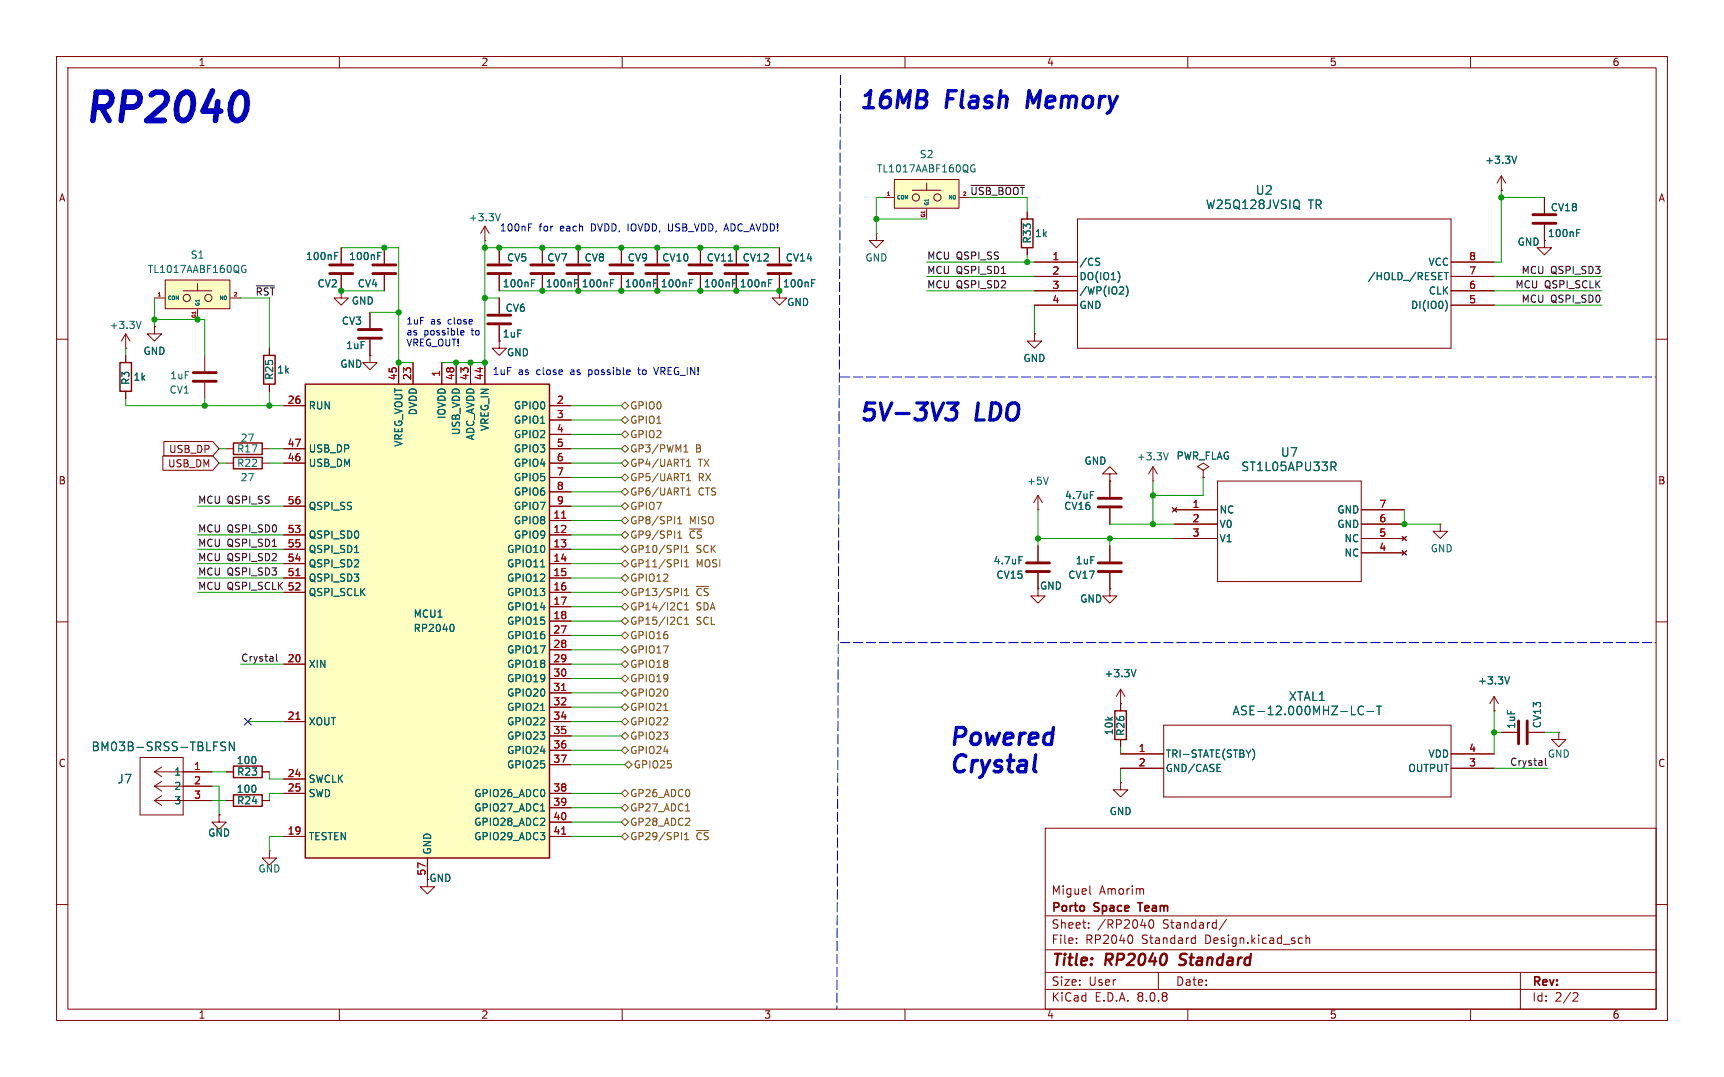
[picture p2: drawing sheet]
<svg xmlns="http://www.w3.org/2000/svg" width="305mm" height="190mm" viewBox="0 0 305 190" stroke-linecap="round" stroke-linejoin="round" font-family="sans-serif">
<defs><g id="words">
<text font-size="7" fill="#0000c2" x="14.6" y="22">RP2040</text>
<g font-size="4.2" fill="#0000c2">
<text x="151.8" y="19.4">16MB</text>
<text x="167.4" y="19.4">Flash</text>
<text x="182.9" y="19.4">Memory</text>
<text x="151.8" y="74.7">5V-3V3</text>
<text x="172.7" y="74.7">LDO</text>
<text x="167.6" y="132.1">Powered</text>
<text x="167.6" y="136.9">Crystal</text>
</g>
<g font-size="2.8" fill="#840000">
<text x="185.8" y="171.4">Title:</text>
<text x="195.5" y="171.4">RP2040</text>
<text x="209.4" y="171.4">Standard</text>
</g>
<g font-size="2.1" fill="#006464">
<text x="221.9" y="34.6">U2</text>
<text x="213.1" y="37.2">W25Q128JVSIQ</text>
<text x="231.3" y="37.2">TR</text>
<text x="219.4" y="83.5">ST1L05APU33R</text>
<text x="226.4" y="81">U7</text>
<text x="227.8" y="124.2">XTAL1</text>
<text x="217.8" y="126.7">ASE-12.000MHZ-LC-T</text>
<text x="16.1" y="133.1">BM03B-SRSS-TBLFSN</text>
<text x="20.7" y="138.8">J7</text>
</g>
<g font-size="2.1" fill="#840000">
<text x="185.8" y="161.7">Porto</text>
<text x="185.8" y="158.5">Miguel</text>
<text x="193.5" y="161.7">Space</text>
<text x="194.3" y="158.5">Amorim</text>
<text x="202" y="161.7">Team</text>
<text x="185.8" y="167.2">File:</text>
<text x="185.8" y="164.5">Sheet:</text>
<text x="191.9" y="167.2">RP2040</text>
<text x="194" y="164.5">/RP2040</text>
<text x="201.9" y="167.2">Standard</text>
<text x="205.6" y="164.5">Standard/</text>
<text x="213.2" y="167.2">Design.kicad_sch</text>
<text x="185.8" y="177.4">KiCad</text>
<text x="185.8" y="174.6">Size:</text>
<text x="192.5" y="174.6">User</text>
<text x="193.5" y="177.4">E.D.A.</text>
<text x="201.1" y="177.4">8.0.8</text>
<text x="207.8" y="174.6">Date:</text>
<text x="270.8" y="174.8">Rev:</text>
<text x="270.8" y="177.4">Id:</text>
<text x="274.9" y="177.4">2/2</text>
</g>
<g font-size="1.8" fill="#840000">
<text x="35" y="11.9">1</text>
<text x="85" y="11.9">2</text>
<text x="135" y="11.9">3</text>
<text x="185" y="11.9">4</text>
<text x="235" y="11.9">5</text>
<text x="285" y="11.9">6</text>
<text x="10.3" y="35.9">A</text>
<text x="293.1" y="35.9">A</text>
<text x="29.6" y="82.9">USB_DM</text>
<text x="29.8" y="80.3">USB_DP</text>
<text x="10.3" y="85.9">B</text>
<text x="293.1" y="85.9">B</text>
<text x="183.8" y="104.5">GND</text>
<text x="10.3" y="135.9">C</text>
<text x="293.1" y="135.9">C</text>
<text x="75.8" y="156.2">GND</text>
<text x="35" y="180.4">1</text>
<text x="85" y="180.4">2</text>
<text x="135" y="180.4">3</text>
<text x="185" y="180.4">4</text>
<text x="235" y="180.4">5</text>
<text x="285" y="180.4">6</text>
</g>
<g font-size="1.8" fill="#006464">
<text x="162.5" y="28.2">S2</text>
<text x="262.5" y="29.2">+3.3V</text>
<text x="154.9" y="30.7">TL1017AABF160QG</text>
<text x="82.8" y="39.3">+3.3V</text>
<text x="274.1" y="37.6">CV18</text>
<text x="33.6" y="45.9">S1</text>
<text x="54" y="46.2">100nF</text>
<text x="61.6" y="46.2">100nF</text>
<text x="89.5" y="46.5">CV5</text>
<text x="96.7" y="46.5">CV7</text>
<text x="103.3" y="46.5">CV8</text>
<text x="110.9" y="46.5">CV9</text>
<text x="117" y="46.5">CV10</text>
<text x="124.9" y="46.5">CV11</text>
<text x="131.2" y="46.5">CV12</text>
<text x="138.8" y="46.5">CV14</text>
<text x="152.9" y="46.5">GND</text>
<text x="182.5" y="43.2" transform="rotate(-90 182.5 43.2)">R33</text>
<text x="182.9" y="42.1">1k</text>
<text x="190.8" y="47.2">/CS</text>
<text x="252.5" y="47.2">VCC</text>
<text x="268.2" y="43.7">GND</text>
<text x="273.6" y="42.1">100nF</text>
<text x="26" y="48.5">TL1017AABF160QG</text>
<text x="56" y="51">CV2</text>
<text x="63.1" y="51">CV4</text>
<text x="88.8" y="51">100nF</text>
<text x="96.4" y="51">100nF</text>
<text x="102.8" y="51">100nF</text>
<text x="110.4" y="51">100nF</text>
<text x="116.7" y="51">100nF</text>
<text x="124.3" y="51">100nF</text>
<text x="130.7" y="51">100nF</text>
<text x="138.3" y="51">100nF</text>
<text x="190.8" y="49.8">DO(IO1)</text>
<text x="190.8" y="52.3">/WP(IO2)</text>
<text x="241.7" y="49.8">/HOLD_/RESET</text>
<text x="252.5" y="52.3">CLK</text>
<text x="19.3" y="58.4">+3.3V</text>
<text x="60.3" y="57.6">CV3</text>
<text x="62.1" y="54.1">GND</text>
<text x="88.8" y="59.9">1uF</text>
<text x="89.3" y="55.3">CV6</text>
<text x="139.1" y="54.3">GND</text>
<text x="190.8" y="54.8">GND</text>
<text x="249.4" y="54.8">DI(IO0)</text>
<text x="25.3" y="63">GND</text>
<text x="60.1" y="65.3">GND</text>
<text x="61.1" y="62">1uF</text>
<text x="89.5" y="63.2">GND</text>
<text x="180.8" y="64.2">GND</text>
<text x="23.1" y="68.2" transform="rotate(-90 23.1 68.2)">R3</text>
<text x="23.5" y="67.5">1k</text>
<text x="29.9" y="69.8">CV1</text>
<text x="30" y="67.3">1uF</text>
<text x="48.5" y="67.3" transform="rotate(-90 48.5 67.3)">R25</text>
<text x="48.9" y="66.3">1k</text>
<text x="54.5" y="72.6">RUN</text>
<text x="73.9" y="73.6" transform="rotate(-90 73.9 73.6)">DVDD</text>
<text x="79" y="74.2" transform="rotate(-90 79 74.2)">IOVDD</text>
<text x="81.5" y="77.1" transform="rotate(-90 81.5 77.1)">USB_VDD</text>
<text x="84" y="78" transform="rotate(-90 84 78)">ADC_AVDD</text>
<text x="86.6" y="76.3" transform="rotate(-90 86.6 76.3)">VREG_IN</text>
<text x="90.8" y="72.6">GPIO0</text>
<text x="90.8" y="75.2">GPIO1</text>
<text x="90.8" y="77.7">GPIO2</text>
<text x="41.8" y="80.2">R17</text>
<text x="41.8" y="82.8">R22</text>
<text x="42.5" y="78.3">27</text>
<text x="54.5" y="82.8">USB_DM</text>
<text x="54.5" y="80.2">USB_DP</text>
<text x="71.3" y="79.1" transform="rotate(-90 71.3 79.1)">VREG_VOUT</text>
<text x="90.8" y="80.2">GPIO3</text>
<text x="90.8" y="82.8">GPIO4</text>
<text x="191.6" y="82.4">GND</text>
<text x="200.9" y="81.6">+3.3V</text>
<text x="207.9" y="81.5">PWR_FLAG</text>
<text x="42.5" y="85.3">27</text>
<text x="90.8" y="85.3">GPIO5</text>
<text x="90.8" y="87.9">GPIO6</text>
<text x="181.5" y="86">+5V</text>
<text x="188.2" y="88.5">4.7uF</text>
<text x="54.5" y="95.5">QSPI_SD0</text>
<text x="54.5" y="90.4">QSPI_SS</text>
<text x="90.8" y="92.9">GPIO8</text>
<text x="90.8" y="95.5">GPIO9</text>
<text x="90.8" y="90.4">GPIO7</text>
<text x="188" y="90.4">CV16</text>
<text x="215.5" y="91">NC</text>
<text x="215.5" y="93.6">V0</text>
<text x="236.3" y="93.6">GND</text>
<text x="236.3" y="91">GND</text>
<text x="54.5" y="100.6">QSPI_SD2</text>
<text x="54.5" y="98">QSPI_SD1</text>
<text x="89.5" y="98">GPIO10</text>
<text x="89.5" y="100.6">GPIO11</text>
<text x="175.6" y="100">4.7uF</text>
<text x="190.1" y="100">1uF</text>
<text x="215.5" y="96.1">V1</text>
<text x="237.6" y="98.7">NC</text>
<text x="237.6" y="96.1">NC</text>
<text x="252.9" y="97.9">GND</text>
<text x="54.5" y="103.1">QSPI_SD3</text>
<text x="54.5" y="105.6">QSPI_SCLK</text>
<text x="89.5" y="103.1">GPIO12</text>
<text x="89.5" y="105.6">GPIO13</text>
<text x="176.1" y="102.6">CV15</text>
<text x="188.8" y="102.6">CV17</text>
<text x="190.9" y="106.8">GND</text>
<text x="73" y="109.4">MCU1</text>
<text x="73" y="112">RP2040</text>
<text x="89.5" y="108.2">GPIO14</text>
<text x="89.5" y="110.7">GPIO15</text>
<text x="89.5" y="113.3">GPIO16</text>
<text x="54.5" y="118.3">XIN</text>
<text x="89.5" y="115.8">GPIO17</text>
<text x="89.5" y="118.3">GPIO18</text>
<text x="195.2" y="120">+3.3V</text>
<text x="89.5" y="120.9">GPIO19</text>
<text x="89.5" y="123.4">GPIO20</text>
<text x="89.5" y="126">GPIO21</text>
<text x="261.2" y="121.3">+3.3V</text>
<text x="54.5" y="128.5">XOUT</text>
<text x="89.5" y="128.5">GPIO22</text>
<text x="89.5" y="131">GPIO23</text>
<text x="197" y="130.2" transform="rotate(-90 197 130.2)">10k</text>
<text x="199" y="130.3" transform="rotate(-90 199 130.3)">R26</text>
<text x="268.1" y="129" transform="rotate(-90 268.1 129)">1uF</text>
<text x="272.6" y="128.9" transform="rotate(-90 272.6 128.9)">CV13</text>
<text x="30.7" y="137.4">1</text>
<text x="41.8" y="135.4">100</text>
<text x="41.8" y="137.4">R23</text>
<text x="89.5" y="133.6">GPIO24</text>
<text x="89.5" y="136.1">GPIO25</text>
<text x="206" y="134.2">TRI-STATE(STBY)</text>
<text x="206" y="136.8">GND/CASE</text>
<text x="248.9" y="136.8">OUTPUT</text>
<text x="252.5" y="134.2">VDD</text>
<text x="273.6" y="134.2">GND</text>
<text x="30.7" y="139.9">2</text>
<text x="30.7" y="142.5">3</text>
<text x="41.8" y="140.4">100</text>
<text x="41.8" y="142.5">R24</text>
<text x="54.5" y="138.7">SWCLK</text>
<text x="54.5" y="141.2">SWD</text>
<text x="83.7" y="141.2">GPIO26_ADC0</text>
<text x="83.7" y="143.7">GPIO27_ADC1</text>
<text x="36.7" y="148.2">GND</text>
<text x="54.5" y="148.8">TESTEN</text>
<text x="83.7" y="146.3">GPIO28_ADC2</text>
<text x="83.7" y="148.8">GPIO29_ADC3</text>
<text x="196.1" y="144.4">GND</text>
<text x="45.6" y="154.5">GND</text>
<text x="76.4" y="151.3" transform="rotate(-90 76.4 151.3)">GND</text>
</g>
<g font-size="1.8" fill="#0f0f0f">
<text x="171.4" y="34.6">~{USB_BOOT}</text>
<text x="163.8" y="46">MCU QSPI_SS</text>
<text x="45.1" y="52.4">~{RST}</text>
<text x="163.8" y="48.5">MCU QSPI_SD1</text>
<text x="163.8" y="51.1">MCU QSPI_SD2</text>
<text x="267.8" y="51.1">MCU QSPI_SCLK</text>
<text x="268.9" y="48.5">MCU QSPI_SD3</text>
<text x="268.9" y="53.6">MCU QSPI_SD0</text>
<text x="34.9" y="89.2">MCU QSPI_SS</text>
<text x="34.9" y="94.3">MCU QSPI_SD0</text>
<text x="34.9" y="99.3">MCU QSPI_SD2</text>
<text x="34.9" y="101.9">MCU QSPI_SD3</text>
<text x="34.9" y="96.8">MCU QSPI_SD1</text>
<text x="34.9" y="104.4">MCU QSPI_SCLK 52</text>
<text x="42.5" y="117.1">Crystal</text>
<text x="266.9" y="135.5">Crystal</text>
</g>
<g font-size="1.8" fill="#0000c2">
<text x="88.3" y="41">100nF</text>
<text x="95.3" y="41">for</text>
<text x="99.1" y="41">each</text>
<text x="104.8" y="41">DVDD, IOVDD,</text>
<text x="118.8" y="41">USB_VDD,</text>
<text x="129" y="41">ADC_AVDD!</text>
<text x="87" y="66.4">1uF</text>
<text x="91.6" y="66.4">as</text>
<text x="95" y="66.4">close</text>
<text x="101.2" y="66.4">as</text>
<text x="104.5" y="66.4">possible</text>
<text x="113.5" y="66.4">to</text>
<text x="116.6" y="66.4">VREG_IN!</text>
</g>
<g font-size="1.8" fill="#a90000">
<text x="186" y="46.1">1</text>
<text x="259.6" y="46.1">8</text>
<text x="186" y="48.6">2</text>
<text x="186" y="51.2">3</text>
<text x="186" y="53.7">4</text>
<text x="259.6" y="53.7">5</text>
<text x="259.6" y="51.2">6</text>
<text x="259.6" y="48.6">7</text>
<text x="50.8" y="71.5">26</text>
<text x="70.2" y="67.4" transform="rotate(-90 70.2 67.4)">45</text>
<text x="72.8" y="67.4" transform="rotate(-90 72.8 67.4)">23</text>
<text x="77.9" y="66.7" transform="rotate(-90 77.9 66.7)">1</text>
<text x="80.4" y="67.4" transform="rotate(-90 80.4 67.4)">48</text>
<text x="82.9" y="67.4" transform="rotate(-90 82.9 67.4)">43</text>
<text x="85.5" y="67.4" transform="rotate(-90 85.5 67.4)">44</text>
<text x="98.4" y="71.5">2</text>
<text x="98.4" y="74">3</text>
<text x="98.4" y="76.6">4</text>
<text x="50.8" y="81.7">46</text>
<text x="50.8" y="79.1">47</text>
<text x="98.4" y="79.1">5</text>
<text x="98.4" y="81.7">6</text>
<text x="50.8" y="89.3">56</text>
<text x="98.4" y="84.2">7</text>
<text x="98.4" y="86.7">8</text>
<text x="98.4" y="89.3">9</text>
<text x="210.7" y="89.9">1</text>
<text x="243.8" y="89.9">7</text>
<text x="50.8" y="94.4">53</text>
<text x="97.7" y="91.8">11</text>
<text x="97.7" y="94.4">12</text>
<text x="210.7" y="92.5">2</text>
<text x="210.7" y="95">3</text>
<text x="243.8" y="95">5</text>
<text x="243.8" y="92.5">6</text>
<text x="50.8" y="102">51</text>
<text x="50.8" y="99.4">54</text>
<text x="50.8" y="96.9">55</text>
<text x="97.7" y="96.9">13</text>
<text x="97.7" y="99.4">14</text>
<text x="97.7" y="102">15</text>
<text x="243.8" y="97.5">4</text>
<text x="50.8" y="104.5">52</text>
<text x="97.7" y="104.5">16</text>
<text x="97.7" y="107.1">17</text>
<text x="97.7" y="109.6">18</text>
<text x="97.7" y="112.1">27</text>
<text x="50.8" y="117.2">20</text>
<text x="97.7" y="114.7">28</text>
<text x="97.7" y="117.2">29</text>
<text x="97.7" y="119.8">30</text>
<text x="97.7" y="122.3">31</text>
<text x="97.7" y="124.8">32</text>
<text x="50.8" y="127.4">21</text>
<text x="97.7" y="127.4">34</text>
<text x="97.7" y="129.9">35</text>
<text x="34.2" y="136.3">1</text>
<text x="50.8" y="137.5">24</text>
<text x="97.7" y="132.5">36</text>
<text x="97.7" y="135">37</text>
<text x="201.2" y="133.1">1</text>
<text x="201.2" y="135.6">2</text>
<text x="259.6" y="135.6">3</text>
<text x="259.6" y="133.1">4</text>
<text x="34.2" y="138.8">2</text>
<text x="34.2" y="141.4">3</text>
<text x="50.8" y="140.1">25</text>
<text x="97.7" y="140.1">38</text>
<text x="97.7" y="142.6">39</text>
<text x="50.8" y="147.7">19</text>
<text x="97.7" y="145.2">40</text>
<text x="97.7" y="147.7">41</text>
<text x="75.3" y="155" transform="rotate(-90 75.3 155)">57</text>
</g>
<g font-size="1.8" fill="#725600">
<text x="111.3" y="77.7">GPIO2</text>
<text x="111.3" y="75.2">GPIO1</text>
<text x="111.3" y="72.6">GPIO0</text>
<text x="111.3" y="82.8">GP4/UART1</text>
<text x="111.3" y="80.2">GP3/PWM1</text>
<text x="122.9" y="80.2">B</text>
<text x="123.4" y="82.8">TX</text>
<text x="111.3" y="87.9">GP6/UART1</text>
<text x="111.3" y="85.3">GP5/UART1</text>
<text x="123.4" y="87.9">CTS</text>
<text x="123.4" y="85.3">RX</text>
<text x="111.3" y="95.5">GP9/SPI1</text>
<text x="111.3" y="92.9">GP8/SPI1</text>
<text x="111.3" y="90.4">GPIO7</text>
<text x="121.9" y="95.5">~{CS}</text>
<text x="121.9" y="92.9">MISO</text>
<text x="111.3" y="100.6">GP11/SPI1</text>
<text x="111.3" y="98">GP10/SPI1</text>
<text x="123.1" y="100.6">MOSI</text>
<text x="123.1" y="98">SCK</text>
<text x="111.3" y="105.6">GP13/SPI1</text>
<text x="111.3" y="103.1">GPIO12</text>
<text x="123.1" y="105.6">~{CS}</text>
<text x="111.3" y="113.3">GPIO16</text>
<text x="111.3" y="108.2">GP14/I2C1</text>
<text x="111.3" y="110.7">GP15/I2C1</text>
<text x="123.1" y="108.2">SDA</text>
<text x="123.1" y="110.7">SCL</text>
<text x="111.3" y="115.8">GPIO17</text>
<text x="111.3" y="118.3">GPIO18</text>
<text x="111.3" y="126">GPIO21</text>
<text x="111.3" y="123.4">GPIO20</text>
<text x="111.3" y="120.9">GPIO19</text>
<text x="111.3" y="128.5">GPIO22</text>
<text x="111.3" y="131">GPIO23</text>
<text x="111.3" y="133.6">GPIO24</text>
<text x="112" y="136.1">GPIO25</text>
<text x="111.3" y="143.7">GP27_ADC1</text>
<text x="111.3" y="141.2">GP26_ADC0</text>
<text x="111.3" y="146.3">GP28_ADC2</text>
<text x="111.3" y="148.8">GP29/SPI1</text>
<text x="123.1" y="148.8">~{CS}</text>
</g>
<g font-size="1.7" fill="#0000c2">
<text x="71.8" y="57.5">1uF</text>
<text x="71.8" y="59.4">as</text>
<text x="74.9" y="59.4">possible</text>
<text x="76.1" y="57.5">as</text>
<text x="79.3" y="57.5">close</text>
<text x="83.5" y="59.4">to</text>
<text x="71.8" y="61.3">VREG_OUT!</text>
</g>
<g font-size=".9" fill="#a90000">
<text x="156.6" y="34.7">1</text>
<text x="170.1" y="34.7">2</text>
<text x="163.6" y="38.6" transform="rotate(-90 163.6 38.6)">G1</text>
<text x="27.7" y="52.5">1</text>
<text x="41.2" y="52.5">2</text>
<text x="34.7" y="56.4" transform="rotate(-90 34.7 56.4)">G1</text>
</g>
<g font-size=".9" fill="#006464">
<text x="158.5" y="35.5">COM</text>
<text x="167.5" y="35.5">NO</text>
<text x="164.4" y="36.4" transform="rotate(-90 164.4 36.4)">G1</text>
<text x="29.6" y="53.3">COM</text>
<text x="38.6" y="53.3">NO</text>
<text x="35.5" y="54.2" transform="rotate(-90 35.5 54.2)">G1</text>
</g>
</g></defs>
<g fill="none" stroke="#840000" stroke-width=".18">
<path d="M10 10h284.8v170.5h-284.8zM12 12h280.8v166.5h-280.8zM60 10v2M110 10v2M160 10v2M210 10v2M260 10v2M190.5 38.7h66v22.9h-66zM273 34.9v2.8M273 39.8v2.7M22.2 59.1v2.5M22.2 59.1l-.7 1.2"/>
<path d="M22.2 59.1l.8 1.2M27.3 57.8v1.3h1.3l-1.3 1.2-1.3-1.2h1.3M27.3 57.8h.1M182.9 46.4h7.6M182.9 48.9h7.6M182.9 51.4h7.6M182.9 54h7.6M256.5 46.4h7.7M256.5 48.9h7.7M256.5 51.4h7.7M256.5 54h7.7M273 42.5v1.3h1.3l-1.3 1.3-1.2-1.3h1.2"/>
<path d="M273 42.5h.1M10 60h2M22.2 61.6h.1M22.2 62.9v1.2M22.2 69.2v1.3M36.2 62.9v2.8M36.2 67.7v2.8M292.8 60h2M196.2 83.8h-1.3l1.3-1.2 1.3 1.2h-1.3v1.3M196.2 85.1h.1M196.2 85.1v2.8M196.2 89.9v2.8"/>
<path d="M203.8 85.1h.1M203.8 82.6l-.7 1.2M203.8 82.6v2.5M203.8 82.6l.8 1.2M207.3 89.8l.7 .8M207.6 90.2h7.7M207.6 92.7h7.7M207.6 95.3h7.7M208 89.8l-.7 .8M212.7 83.2l1-.6-1-.7-1 .7 1 .6v1.3M212.7 84.5h.1M215.3 85.1h25.4v17.8h-25.4z"/>
<path d="M240.7 90.2h7.6M240.7 92.7h7.6M240.7 95.3h7.6M240.7 97.8h7.6M247.9 97.4l.8 .8M247.9 94.9l.8 .7M248.7 97.4l-.8 .8M248.7 94.9l-.8 .7M10 110h2M292.8 110h2M264.2 125.7h.1M264.2 123.2l-.8 1.3"/>
<path d="M264.2 123.2v2.5M264.2 123.2l.7 1.3M265.4 129.5h2.8M270.3 129.5h2.7M275.6 129.5v1.3h1.3l-1.3 1.3-1.3-1.3h1.3M275.6 129.5h.1M38.7 144.1v1.3h1.3l-1.3 1.3-1.2-1.3h1.2M38.7 144.1h.1M40 141.6h1.3M46.4 141.6h1.2M47.6 150.5v1.3h1.3l-1.3 1.2-1.2-1.2h1.2M47.6 150.5h.1"/>
<path d="M184.8 146.5h108v32h-108zM192.7 156.7v1.3l.2 .2M202 157.2l.2 .2v.8M10 160h2M60 178.5v2M110 178.5v2M160 178.5v2M184.8 175h108M184.8 172h108M184.8 168h108M184.8 162h108M190.3 166.7v.2"/>
<path d="M190.3 166v.1M192.5 164v.2M192.5 163.3v.1M200 165.5l.3 .5-.3 .8M203.3 162.8l.2-.1a.81 .81 0 0 1 .6 .6 .81 .81 0 0 1-.3 .8l-.2 .1a.81 .81 0 0 1-.3-1.4zM204.8 172v3M210 178.5v2M210.9 165.9l.4 .1M211.3 165.4v1.5M211.3 166.8l-.4 .1M216.8 162.6l-1.3 1.9M230.1 165.9l.2 .1"/>
<path d="M230.3 166.8l-.2 .1M230.9 166l.2-.1 .4 .1v.9M230.9 165.4v1.5M260 178.5v2M268.8 172v6.5M278.3 175.6l.5 .1 .2 .3-1 1.1h1M292.8 160h2"/>
</g>
<path d="M208.4 170.6l.3 .1M208.8 168.9l-.2 .4 .1 .2" fill="none" stroke="#840000" stroke-width=".4"/>
<path d="M201.1 159.7h.9" fill="none" stroke="#840000" stroke-width=".3"/>
<path d="M271 39.5h4.1M271 38h4.1M34.2 65.9h4M34.2 67.4h4M194.2 89.7h4M194.2 88.1h4M268.5 127.5v4.1M270 127.5v4.1" fill="none" stroke="#840000" stroke-width=".51"/>
<path d="M21.2 64.1h2v5.1h-2zM41.3 140.6h5.1v2h-5.1z" fill="none" stroke="#840000" stroke-width=".25"/>
<g fill="none" stroke="#006464" stroke-width=".18">
<path d="M229.3 36.6l.5 .4M229.4 35.4h.1a.97 .97 0 0 1-.1 1.5M24.9 56.8l-.4 1.3M193.9 45.7h.5M194.2 46.3l.2 .3-.2 .3M197.9 52h.8M197.9 48.6v.8M198.6 50.9v.4M199.1 50.6a1.46 1.46 0 0 1 0 1.9M255.3 48.2h.8M255.6 53.2a1.49 1.49 0 0 1 0 1.8M255.7 48.2v1.3"/>
<path d="M278.7 41.2h.5M278.7 40.6h.7M192.8 86.9h.6M206.6 80.1l-.5 1.3M235.3 81.7h.6l.3 .3-.1 .4-.8 .1M235.7 82.5l.5 .7M266.9 119.7l-.4 1.3"/>
</g>
<path d="M29.2 49.5h11.4v5.1h-11.4z" fill="#ffffc2"/>
<g fill="none" stroke="#840000" stroke-width=".18">
<path d="M265.4 33.7h.1M265.4 31.1l-.7 1.3M265.4 31.1v2.6M265.4 31.1l.8 1.3M27.3 52.7h1.8M29.2 49.5h11.4v5.1h-11.4zM32.4 51.4h5.1M34.9 50.2v1.2M34.9 54.7v1.8M40.8 52.7h1.7M95.9 43.8v2.8M95.9 48.6v2.8"/>
<path d="M102.2 43.8v2.8M102.2 48.6v2.8M109.9 43.8v2.8M109.9 48.6v2.8M116.2 43.8v2.8M116.2 48.6v2.8M123.8 43.8v2.8M123.8 48.6v2.8M130.2 43.8v2.8M130.2 48.6v2.8M40 79.4h1.3M46.4 79.4h1.2"/>
<path d="M40 81.9h1.3M46.4 81.9h1.2M24.8 134h7.6v10.1h-7.6zM27.3 136.5h10.2M27.3 139.1h10.2M27.3 139.1l1.3 .8M27.3 136.5l1.3 .9M28.6 138.2l-1.3 .9M28.6 135.7l-1.3 .8M40 136.5h1.3M46.4 136.5h1.2M27.3 141.6h10.2"/>
<path d="M27.3 141.6l1.3 .9M28.6 140.8l-1.3 .8"/>
<circle cx="33" cy="52.7" r=".63"/>
<circle cx="36.8" cy="52.7" r=".63"/>
</g>
<path d="M28 52.4h.4" fill="none" stroke="#a90000" stroke-width=".18"/>
<g fill="none" stroke="#006464" stroke-width=".18">
<path d="M268.2 27.6l-.5 1.3M43.2 47.7h.3l-.1 .4-.3 .1-.3-.2M43.4 47l-.3-.1-.3 .2M101.6 50.1h.4M101.6 49.5h.6M107.9 50.1h.5M107.9 49.5h.6M115.6 50.1h.4M115.6 49.5h.6M121.9 50.1h.4M121.9 49.5h.6M129.5 50.1h.4"/>
<path d="M129.5 49.5h.6M135.9 50.1h.4M135.9 49.5h.6M39.9 131.3h-.6l-.2 .1v.4l.6 .3 .2 .4-.3 .3-.6-.1M41.4 131.3v1.5l-.9-1.5v1.5"/>
</g>
<path d="M41.3 78.4h5.1v2h-5.1zM41.3 80.9h5.1v2h-5.1zM41.3 135.5h5.1v2h-5.1z" fill="none" stroke="#840000" stroke-width=".25"/>
<path d="M93.9 48.4h4M93.9 46.9h4M100.2 48.4h4.1M100.2 46.9h4.1M107.8 48.4h4.1M107.8 46.9h4.1M114.2 48.4h4M114.2 46.9h4M121.8 48.4h4.1M121.8 46.9h4.1M128.1 48.4h4.1M128.1 46.9h4.1" fill="none" stroke="#840000" stroke-width=".51"/>
<path d="M54 67.9h43.2v83.9h-43.2z" fill="#ffffc2"/>
<path d="M54 67.9h43.2v83.9h-43.2z" fill="none" stroke="#840000" stroke-width=".25"/>
<g fill="none" stroke="#840000" stroke-width=".18">
<path d="M137.8 51.4v1.3h1.3l-1.3 1.3-1.3-1.3h1.3M137.8 51.4h.1M137.8 43.8v2.8M137.8 48.6v2.8M50.2 71.8h3.8M50.2 79.4h3.8M70.5 64.1v3.8M73 64.1v3.8M78.1 64.1v3.8M80.6 64.1v3.8M83.2 64.1v3.8M85.7 64.1v3.8"/>
<path d="M97.2 71.8h3.8M97.2 74.3h3.8M97.2 76.8h3.8M97.2 79.4h3.8M50.2 94.6h3.8M50.2 97.2h3.8M50.2 99.7h3.8M50.2 81.9h3.8M50.2 89.5h3.8M97.2 92.1h3.8M97.2 94.6h3.8M97.2 97.2h3.8"/>
<path d="M97.2 99.7h3.8M97.2 81.9h3.8M97.2 89.5h3.8M97.2 84.5h3.8M97.2 87h3.8M50.2 102.2h3.8M50.2 104.8h3.8M50.2 117.5h3.8M97.2 102.2h3.8M97.2 104.8h3.8M97.2 107.3h3.8M97.2 109.9h3.8"/>
<path d="M97.2 117.5h3.8M97.2 112.4h3.8M97.2 114.9h3.8M50.2 127.6h3.8M50.2 137.8h3.8M97.2 127.6h3.8M97.2 120h3.8M97.2 122.6h3.8M97.2 125.1h3.8M97.2 130.2h3.8M97.2 132.7h3.8M97.2 135.3h3.8"/>
<path d="M198.1 138.4v1.3h1.3l-1.3 1.3-1.3-1.3h1.3M198.1 138.4h.1M50.2 148h3.8M50.2 140.3h3.8M75.6 151.8v5h1.2l-1.2 1.3-1.3-1.3h1.3M97.2 148h3.8M97.2 140.3h3.8M97.2 142.9h3.8M97.2 145.4h3.8"/>
</g>
<path d="M99.3 91.7h.7M52.3 101.8h.7M52.3 127.2h.7M99.3 122.1h.7M99.3 147.5h.7" fill="none" stroke="#a90000" stroke-width=".18"/>
<path d="M143.5 50.1h.4M143.5 49.5h.6M62.7 97.7h.7M80 110.4a.79 .79 0 0 1 0 1.3M95.6 100.3h.7M95.6 125.7h.7M95.6 143.5h.7" fill="none" stroke="#006464" stroke-width=".18"/>
<path d="M135.8 48.4h4M135.8 46.9h4" fill="none" stroke="#840000" stroke-width=".51"/>
<path d="M158.1 31.8h11.4v5h-11.4z" fill="#ffffc2"/>
<g fill="none" stroke="#840000" stroke-width=".18">
<path d="M156.2 34.9h1.8M158.1 31.8h11.4v5h-11.4zM161.3 33.7h5.1M163.8 32.4v1.3M163.8 37v1.7M169.7 34.9h1.7M181.6 37.5v1.2M265.4 33.7h.1M273 34.9v2.8M273 39.8v2.7M27.3 57.8h.1M60.3 51.4v1.3h1.3l-1.3 1.3-1.2-1.3h1.2"/>
<path d="M60.3 51.4h.1M60.3 43.8v2.8M60.3 48.6v2.8M65.4 55.2v2.8M67.9 43.8v2.8M67.9 48.6v2.8M85.7 42.5h.1M85.7 40l-.7 1.3M85.7 40v2.5M85.7 40l.8 1.3M88.3 43.8v2.8M88.3 48.6v2.8"/>
<path d="M88.3 52.7v2.8M88.3 57.5v2.8M95.9 43.8v2.8M95.9 48.6v2.8M102.2 43.8v2.8M102.2 48.6v2.8M109.9 43.8v2.8M109.9 48.6v2.8M116.2 43.8v2.8M116.2 48.6v2.8M123.8 43.8v2.8M123.8 48.6v2.8"/>
<path d="M130.2 43.8v2.8M130.2 48.6v2.8M137.8 51.4h.1M137.8 43.8v2.8M137.8 48.6v2.8M154.9 41.3v1.2h1.3l-1.3 1.3-1.2-1.3h1.2M154.9 41.3h.1M181.6 43.8v1.3M182.9 59.1v1.2h1.2l-1.2 1.3-1.3-1.3h1.3M182.9 59.1h.1M182.9 46.4h7.6M182.9 48.9h7.6"/>
<path d="M182.9 51.4h7.6M182.9 54h7.6M256.5 46.4h7.7M256.5 48.9h7.7M256.5 51.4h7.7M256.5 54h7.7M273 42.5h.1M22.2 62.9v1.2M22.2 69.2v1.3M29 78.1h8.6l1.1 1.3-1.1 1.2h-8.6zM47.6 61.6v1.3M47.6 67.9v1.3"/>
<path d="M50.2 71.8h3.8M50.2 79.4h3.8M65.4 62.9v1.2h1.3l-1.3 1.3-1.3-1.3h1.3M65.4 62.9h.1M65.4 60.1v2.8M70.5 64.1v3.8M73 64.1v3.8M78.1 64.1v3.8M80.6 64.1v3.8M83.2 64.1v3.8M85.7 64.1v3.8M88.3 60.3v1.3h1.2l-1.2 1.3-1.3-1.3h1.3"/>
<path d="M88.3 60.3h.1M97.2 71.8h3.8M97.2 74.3h3.8M97.2 76.8h3.8M97.2 79.4h3.8M28.8 80.6h8.8l1.1 1.3-1.1 1.3h-8.8zM50.2 94.6h3.8M50.2 97.2h3.8M50.2 99.7h3.8M50.2 81.9h3.8M50.2 89.5h3.8M97.2 92.1h3.8"/>
<path d="M97.2 94.6h3.8M97.2 97.2h3.8M97.2 99.7h3.8M97.2 81.9h3.8M97.2 89.5h3.8M97.2 84.5h3.8M97.2 87h3.8M183.5 90.2h.1M183.5 87.6l-.7 1.3M183.5 87.6v2.6M183.5 96.5v2.8M183.5 87.6l.8 1.3"/>
<path d="M196.2 85.1h.1M196.2 85.1v2.8M196.2 89.9v2.8M196.2 96.5v2.8M207.3 89.8l.7 .8M207.6 90.2h7.7M207.6 92.7h7.7M207.6 95.3h7.7M208 89.8l-.7 .8M212.7 84.5h.1M240.7 90.2h7.6M240.7 92.7h7.6"/>
<path d="M240.7 95.3h7.6M240.7 97.8h7.6M247.9 97.4l.8 .8M247.9 94.9l.8 .7M248.7 97.4l-.8 .8M248.7 94.9l-.8 .7M254.6 92.7v1.3h1.3l-1.3 1.3-1.2-1.3h1.2M254.6 92.7h.1M50.2 102.2h3.8M50.2 104.8h3.8M50.2 117.5h3.8M97.2 102.2h3.8"/>
<path d="M97.2 104.8h3.8M97.2 107.3h3.8M97.2 109.9h3.8M97.2 117.5h3.8M97.2 112.4h3.8M97.2 114.9h3.8M183.5 101.3v4.1h1.3l-1.3 1.3-1.3-1.3h1.3M196.2 104.1v1.3h1.3l-1.3 1.3-1.3-1.3h1.3M196.2 104.1h.1M196.2 101.3v2.8M32.4 136.5h5.1M32.4 139.1h5.1"/>
<path d="M40 136.5h1.3M46.4 136.5h1.2M50.2 127.6h3.8M50.2 137.8h3.8M97.2 127.6h3.8M97.2 120h3.8M97.2 122.6h3.8M97.2 125.1h3.8M97.2 130.2h3.8M97.2 132.7h3.8M97.2 135.3h3.8M198.1 124.5h.1"/>
<path d="M198.1 138.4h.1M198.1 133.4h7.6M198.1 135.9h7.6M198.1 121.9l-.7 1.3M198.1 121.9v3.8M198.1 130.8v1.3M198.1 121.9l.8 1.3M205.7 128.3h50.8v12.7h-50.8zM256.5 133.4h7.7M256.5 135.9h7.7M264.2 125.7h.1M265.4 129.5h2.8"/>
<path d="M270.3 129.5h2.7M32.4 141.6h5.1M38.7 144.1h.1M40 141.6h1.3M46.4 141.6h1.2M50.2 148h3.8M50.2 140.3h3.8M75.6 151.8v3.8M97.2 148h3.8M97.2 140.3h3.8M97.2 142.9h3.8M97.2 145.4h3.8"/>
<circle cx="161.9" cy="34.9" r=".63"/>
<circle cx="165.7" cy="34.9" r=".63"/>
</g>
<path d="M156.9 34.6h.4M99.3 91.7h.7M52.3 101.8h.7M52.3 127.2h.7M99.3 122.1h.7M99.3 147.5h.7" fill="none" stroke="#a90000" stroke-width=".18"/>
<g fill="none" stroke="#006464" stroke-width=".18">
<path d="M88.4 37.8l-.4 1.3M172.1 29.9h.3l-.1 .5h-.3l-.3-.2M172.3 29.2h-.3l-.3 .1M229.3 36.6l.5 .4M229.4 35.4h.1a.97 .97 0 0 1-.1 1.5M268.2 27.6l-.5 1.3M59.2 45.3h.4M59.2 44.6h.6M66.8 45.3h.4M66.8 44.6h.6M94 50.1h.4M94 49.5h.6"/>
<path d="M101.6 50.1h.4M101.6 49.5h.6M107.9 50.1h.5M107.9 49.5h.6M115.6 50.1h.4M115.6 49.5h.6M121.9 50.1h.4M121.9 49.5h.6M129.5 50.1h.4M129.5 49.5h.6M135.9 50.1h.4M135.9 49.5h.6"/>
<path d="M143.5 50.1h.4M143.5 49.5h.6M193.9 45.7h.5M194.2 46.3l.2 .3-.2 .3M197.9 52h.8M197.9 48.6v.8M198.6 50.9v.4M199.1 50.6a1.46 1.46 0 0 1 0 1.9M255.3 48.2h.8M255.6 53.2a1.49 1.49 0 0 1 0 1.8M255.7 48.2v1.3M278.7 41.2h.5"/>
<path d="M278.7 40.6h.7M62.7 97.7h.7M180.2 98.5h.6M185.3 84.4l-.4 1.3M192.8 86.9h.6M235.3 81.7h.6l.3 .3-.1 .4-.8 .1M235.7 82.5l.5 .7M80 110.4a.79 .79 0 0 1 0 1.3M95.6 100.3h.7M200.8 118.4l-.4 1.3M266.9 119.7l-.4 1.3M39.9 131.3h-.6l-.2 .1v.4l.6 .3 .2 .4-.3 .3-.6-.1"/>
<path d="M41.4 131.3v1.5l-.9-1.5v1.5M95.6 125.7h.7M215.2 136.5h.6M215.2 135.2h.6M221.5 132.5a1.46 1.46 0 0 1 0 1.9M241 125a.61 .61 0 0 0-.7 0 .61 .61 0 0 0-.2 .8 .57 .57 0 0 0 .3 .6 .57 .57 0 0 0 .6-.1M241.7 125.8h1.2M243.4 124.9h.8M243.8 124.9v1.5M95.6 143.5h.7"/>
</g>
<g fill="none" stroke="#840000" stroke-width=".51">
<path d="M58.3 46.9h4.1M58.3 48.4h4.1M63.4 59.8h4M63.4 58.3h4M65.9 46.9h4.1M65.9 48.4h4.1M86.2 46.9h4.1M86.2 48.4h4.1M86.2 57.3h4.1M86.2 55.8h4.1M181.5 99.6h4M194.2 99.6h4"/>
<path d="M181.5 101.1h4M194.2 101.1h4"/>
</g>
<path d="M180.6 38.7h2v5.1h-2zM46.6 62.9h2v5h-2zM197.1 125.7h2v5.1h-2z" fill="none" stroke="#840000" stroke-width=".25"/>
<g fill="none" stroke="#725600" stroke-width=".18">
<path d="M109.9 76.8l.6-.6 .6 .6-.6 .7zM109.9 71.8l.6-.7 .6 .7-.6 .6zM109.9 79.4l.6-.7 .6 .7-.6 .6zM110.5 73.7l.6 .6-.6 .6-.6-.6zM120.9 80h.7M120.9 79l.4-.3v1.3M109.9 81.9l.6-.6 .6 .6-.6 .7zM109.9 99.7l.6-.6 .6 .6-.6 .6zM109.9 94.6l.6-.6 .6 .6-.6 .7zM109.9 92.1l.6-.7 .6 .7-.6 .6zM109.9 84.5l.6-.7 .6 .7-.6 .6zM109.9 89.5l.6-.6 .6 .6-.6 .7z"/>
<path d="M110.5 86.4l.6 .6-.6 .6-.6-.6zM110.5 96.5l.6 .7-.6 .6-.6-.6zM119.8 95.2h.7M119.8 91.7l.4-.3v1.3M119.8 94.3l.4-.4v1.3M119.8 92.7h.7M120.5 96.5v1.2M120.5 99v1.3M121 96.8l.4-.3v1.2M121 99.4l.4-.4v1.3M121 97.7h.8M121.4 87.6h.7"/>
<path d="M121.4 81.6l.4-.4v1.3M121.4 84.1l.4-.3v1.2M121.4 86.7l.4-.4v1.3M121.4 82.5h.7M121.4 85h.7M109.9 117.5l.6-.7 .6 .7-.6 .6zM109.9 112.4l.6-.6 .6 .6-.6 .6zM109.9 102.2l.6-.6 .6 .6-.6 .7zM109.9 107.3l.6-.6 .6 .6-.6 .7zM109.9 109.9l.6-.7 .6 .7-.6 .6zM110.5 114.3l.6 .6-.6 .7-.6-.7zM110.5 104.1l.6 .7-.6 .6-.6-.6z"/>
<path d="M120.3 106.6l.2 .1M120.3 109.2l.2 .1M120.5 104.1v1.3M120.5 107.8l-.2 .1M120.5 110.3l-.2 .1M121 100.3h.8M121 104.4l.4-.3v1.3M121 107l.4-.4v1.3M121 109.5l.4-.3v1.2M121 105.4h.8M121 107.9h.8M121 110.4h.8"/>
<path d="M109.9 132.7l.6-.6 .6 .6-.6 .7zM109.9 125.1l.6-.6 .6 .6-.6 .6zM109.9 127.6l.6-.6 .6 .6-.6 .7zM109.9 122.6l.6-.7 .6 .7-.6 .6zM109.9 130.2l.6-.7 .6 .7-.6 .6zM109.9 120l.6-.6 .6 .6-.6 .7zM110.5 135.3l.6-.7 .7 .7-.7 .6zM117.3 125.7h.8M109.9 142.9l.6-.7 .6 .7-.6 .6zM109.9 148l.6-.7 .6 .7-.6 .6zM109.9 140.3l.6-.6 .6 .6-.6 .7zM110.5 144.8l.6 .6-.6 .7-.6-.7z"/>
<path d="M120.5 147.3v1.2M121 147.6l.4-.3v1.2M121 148.5h.8M121.2 143.5h.7"/>
</g>
<path d="M171.7 32.8h9.4M45.3 50.6h3.2M48.9 115.7v1.1l.2 .2M273.2 134.1v1.1l.2 .2" fill="none" stroke="#0f0f0f" stroke-width=".18"/>
<path d="M181.9 16l-.3 3M167.5 71.3h1.9l-1.2 1.1h.5l.4 .3 .1 .3-.1 .7-.2 .3-.5 .3h-.8l-.4-.3" fill="none" stroke="#0000c2" stroke-width=".6"/>
<path d="M42.3 16.3a1.11 1.11 0 0 1 1.3 1 4.2 4.2 0 0 1-1 3.8l-.5 .2" fill="none" stroke="#0000c2" stroke-width="1"/>
<path d="M93.4 39.6h.6M118.2 39.6v1l.2 .3M128.4 39.6l-.4 1.3M81.5 59.2h.5M81.5 58.5h.4l.1 .2-.5 .2M93.4 40.2h.5M128.1 40.5h.6M112.7 65.4h.5M112.9 65l.1 1.2M115.6 65l.4 1.3" fill="none" stroke="#0000c2" stroke-width=".18"/>
<path d="M148.6 13.3l-.6 165.1M148.6 66.7h144.1M148.6 113.7h144.1" fill="none" stroke="#0000c2" stroke-width=".18" stroke-dasharray="1.7 .6"/>
<g fill="none" stroke="#009600" stroke-width=".18">
<path d="M154.9 38.7h8.9M156.2 34.9h-1.3v6.4M171.4 34.9h10.2v2.6M265.4 33.7v12.7h-1.2M265.4 34.9h7.6M27.3 52.7v5.1M27.3 56.5h8.9v6.4M42.5 52.7h5.1v8.9M60.3 43.8h10.2v20.3h2.5M60.3 51.4h7.6M65.4 55.2h5.1M85.7 42.5v21.6h-7.6"/>
<path d="M85.7 52.7h2.6M85.7 43.8h52.1M88.3 51.4h49.5M163.8 46.4h19.1M163.8 51.4h19.1M163.8 48.9h19.1M181.6 45.1v1.3M182.9 54v5.1M264.2 51.4h19M264.2 54h19M264.2 48.9h19M22.2 70.5v1.3h28"/>
<path d="M22.2 61.6v1.3M36.2 70.5v1.3M38.7 79.4h1.3M47.6 69.2v2.6M47.6 79.4h2.6M101 71.8h8.9M101 79.4h8.9M101 76.8h8.9M101 74.3h8.9M34.9 99.7h15.3M34.9 89.5h15.3M34.9 97.2h15.3"/>
<path d="M34.9 94.6h15.3M38.7 81.9h1.3M47.6 81.9h2.6M101 99.7h8.9M101 89.5h8.9M101 97.2h8.9M101 87h8.9M101 94.6h8.9M101 92.1h8.9M101 84.5h8.9M101 81.9h8.9M183.5 95.3h24.1"/>
<path d="M183.5 90.2v6.3M196.2 92.7h11.4M196.2 95.3v1.2M203.8 85.1v7.6M212.7 84.5v3.1h-8.9M248.3 90.2v2.5h6.3M34.9 102.2h15.3M34.9 104.8h15.3M42.5 117.5h7.7M101 102.2h8.9M101 107.3h8.9M101 104.8h8.9"/>
<path d="M101 109.9h8.9M101 114.9h8.9M101 112.4h8.9M101 117.5h8.9M37.5 139.1h1.2v5M37.5 136.5h2.5M43.8 127.6h6.4M47.6 136.5v1.3h2.6M101 120h8.9M101 127.6h8.9M101 125.1h8.9M101 132.7h8.9"/>
<path d="M101 122.6h8.9M101 130.2h8.9M101 135.3h9.5M198.1 132.1v1.3M198.1 135.9v2.5M264.2 125.7v7.7M264.2 129.5h1.2M264.2 135.9h9.5M273 129.5h2.6M37.5 141.6h2.5M50.2 140.3h-2.6v1.3M50.2 148h-2.6v2.5"/>
<path d="M101 148h8.9M101 140.3h8.9M101 142.9h8.9M101 145.4h8.9"/>
</g>
<path d="M43.2 127l1.2 1.2M44.4 127l-1.2 1.2" fill="none" stroke="#000084" stroke-width=".18"/>
<g fill="#009600" stroke="#009600" stroke-width=".18">
<circle cx="95.9" cy="43.8" r=".46"/>
<circle cx="95.9" cy="51.4" r=".46"/>
<circle cx="70.5" cy="55.2" r=".46"/>
<circle cx="80.6" cy="64.1" r=".46"/>
<circle cx="70.5" cy="64.1" r=".46"/>
<circle cx="83.2" cy="64.1" r=".46"/>
<circle cx="85.7" cy="64.1" r=".46"/>
<circle cx="67.9" cy="43.8" r=".46"/>
<circle cx="85.7" cy="43.8" r=".46"/>
<circle cx="88.3" cy="43.8" r=".46"/>
<circle cx="60.3" cy="51.4" r=".46"/>
<circle cx="85.7" cy="52.7" r=".46"/>
<circle cx="36.2" cy="71.8" r=".46"/>
<circle cx="27.3" cy="56.5" r=".46"/>
<circle cx="34.9" cy="56.5" r=".46"/>
<circle cx="109.9" cy="51.4" r=".46"/>
<circle cx="116.2" cy="51.4" r=".46"/>
<circle cx="109.9" cy="43.8" r=".46"/>
<circle cx="102.2" cy="51.4" r=".46"/>
<circle cx="102.2" cy="43.8" r=".46"/>
<circle cx="47.6" cy="71.8" r=".46"/>
<circle cx="137.8" cy="51.4" r=".46"/>
<circle cx="130.2" cy="43.8" r=".46"/>
<circle cx="130.2" cy="51.4" r=".46"/>
<circle cx="154.9" cy="38.7" r=".46"/>
<circle cx="123.8" cy="43.8" r=".46"/>
<circle cx="116.2" cy="43.8" r=".46"/>
<circle cx="123.8" cy="51.4" r=".46"/>
<circle cx="248.3" cy="92.7" r=".46"/>
<circle cx="265.4" cy="34.9" r=".46"/>
<circle cx="264.2" cy="129.5" r=".46"/>
<circle cx="183.5" cy="95.3" r=".46"/>
<circle cx="181.6" cy="46.4" r=".46"/>
<circle cx="203.8" cy="92.7" r=".46"/>
<circle cx="196.2" cy="95.3" r=".46"/>
<circle cx="203.8" cy="87.6" r=".46"/>
</g>
<use href="#words"/>
</svg>
